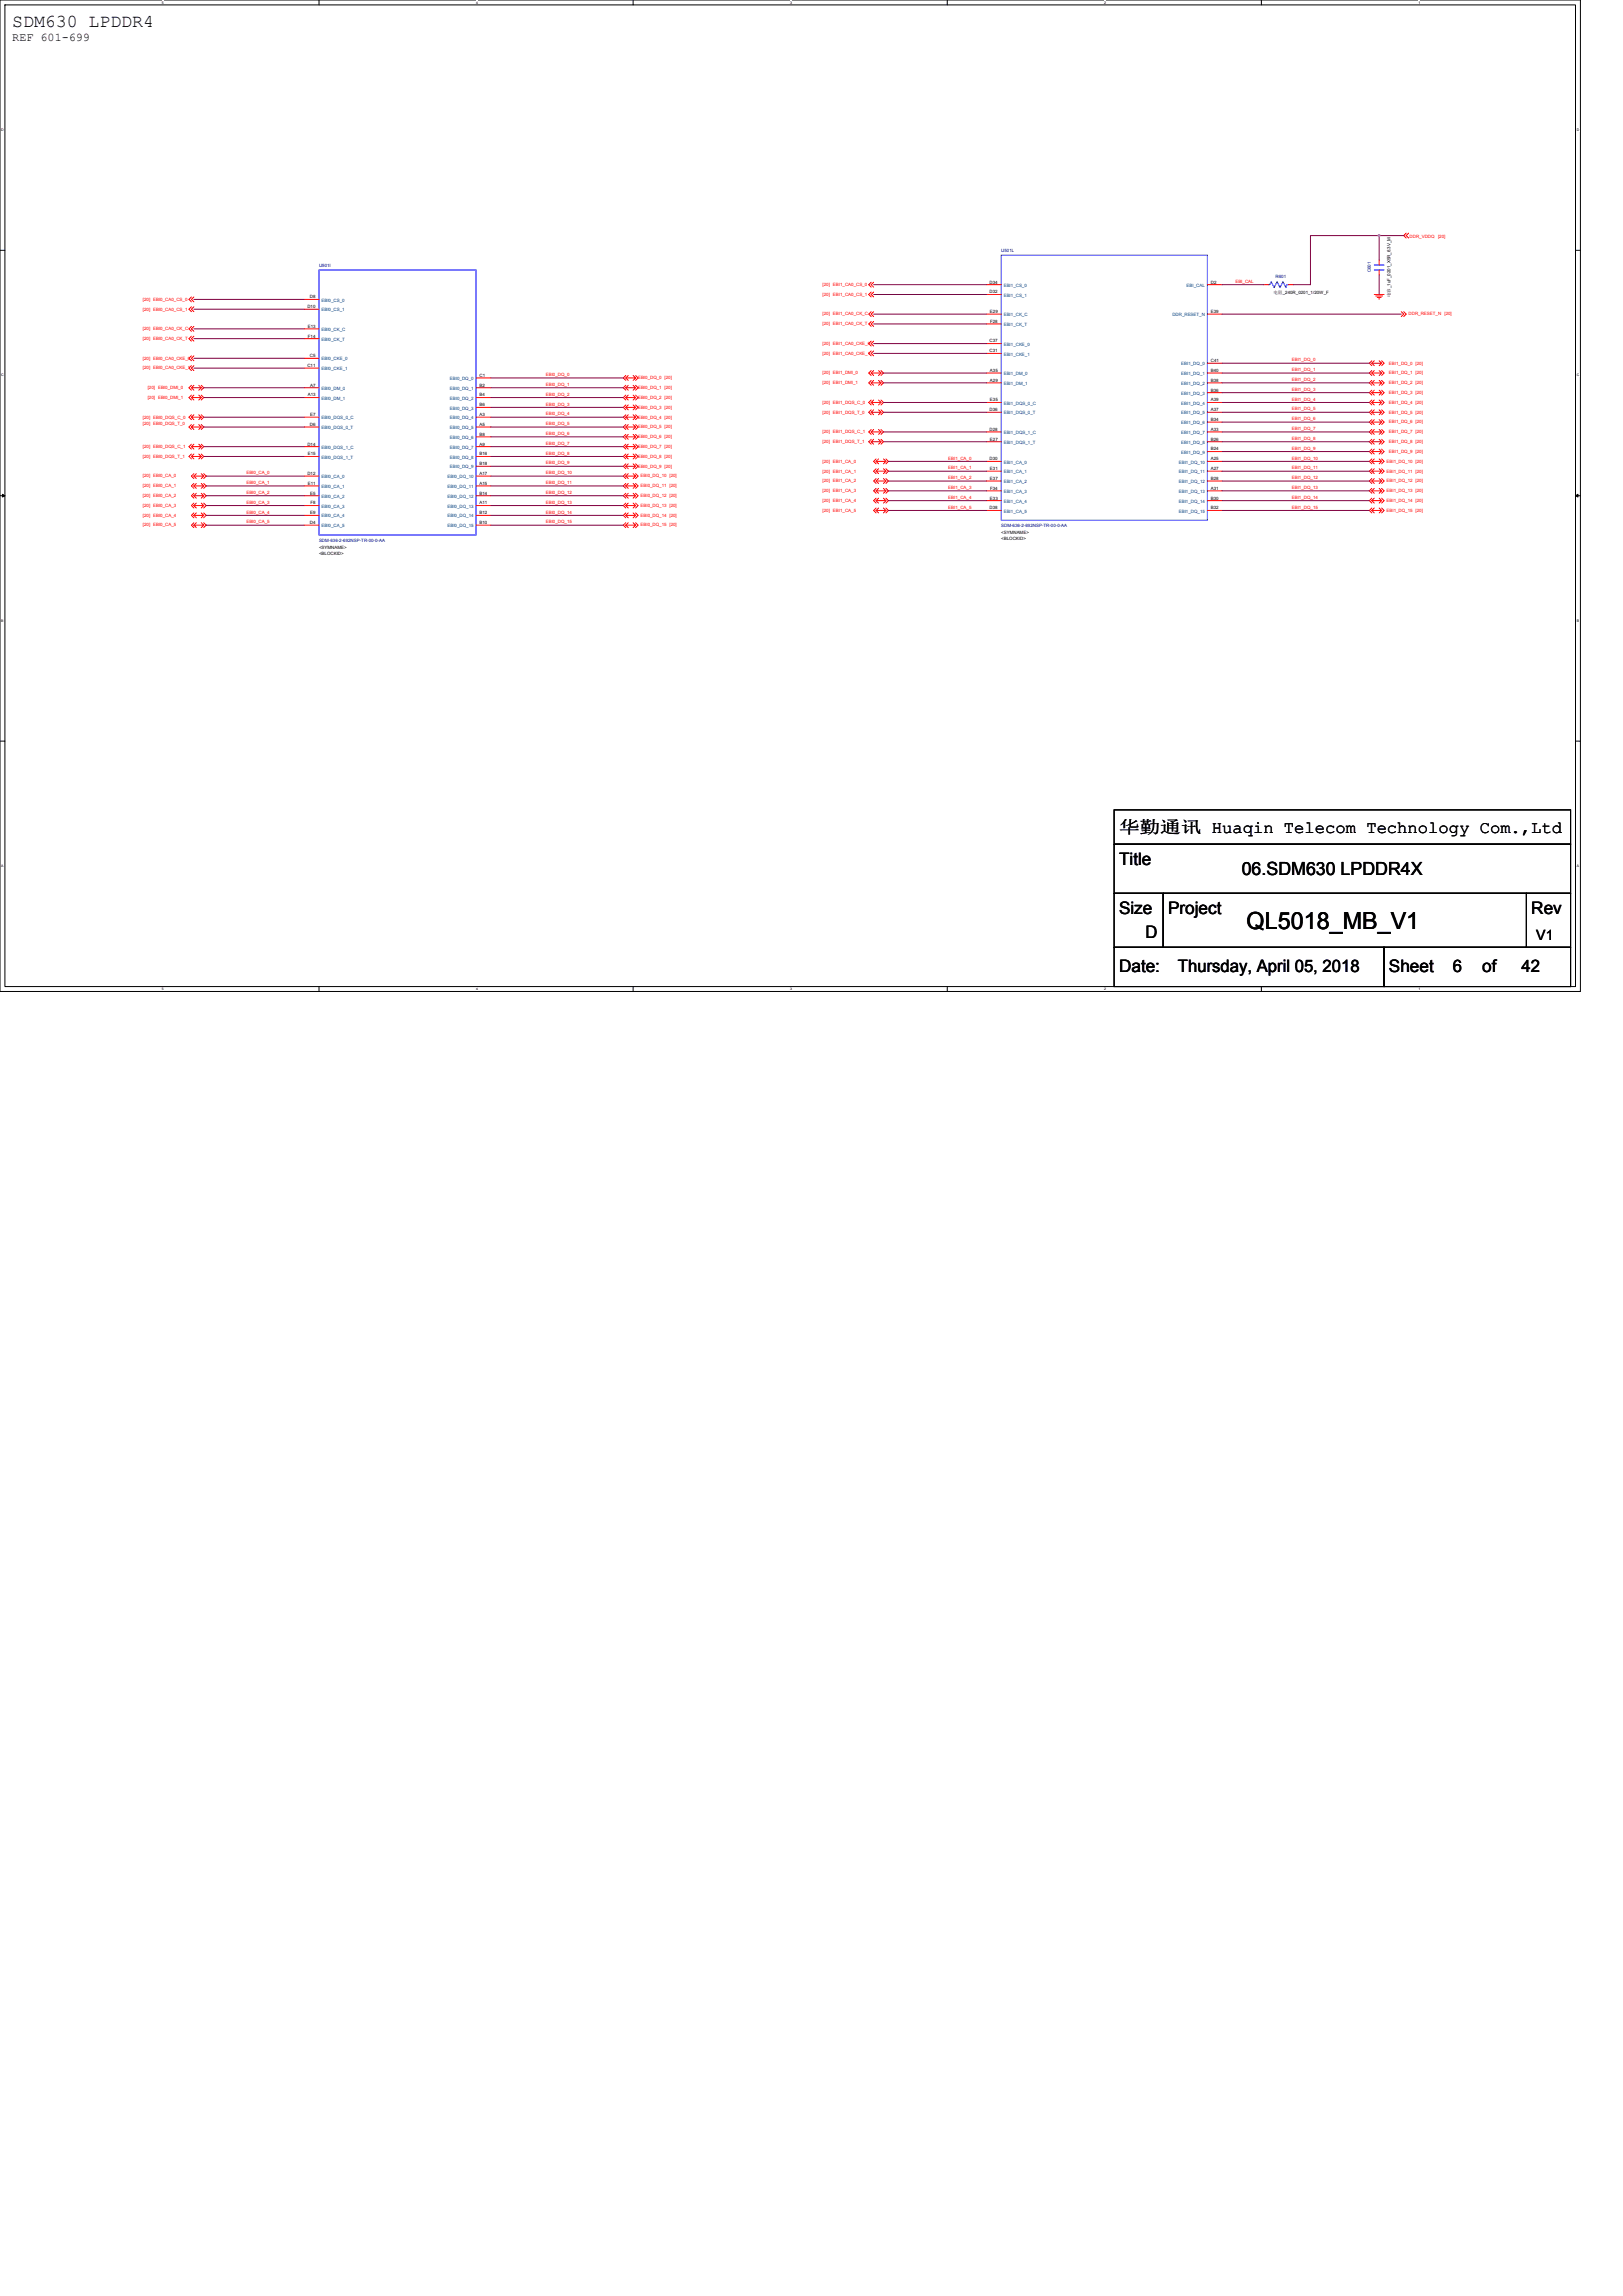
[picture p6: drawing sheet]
<svg xmlns="http://www.w3.org/2000/svg" width="210mm" height="297mm" viewBox="0 0 210 297" stroke-linecap="round" stroke-linejoin="round" font-family="sans-serif">
<defs><g id="words">
<text font-size="3" x="161.3" y="120.2">QL5018_MB_V1</text>
<g font-size="2.3">
<text x="1.6" y="3.5">SDM630 LPDDR4</text>
<text x="160.7" y="113.2">06.SDM630 LPDDR4X</text>
</g>
<g font-size="2.2">
<text x="144.8" y="107.8">华勤通讯 Huaqin Telecom Technology Com.,Ltd</text>
<text x="144.8" y="111.8">Title</text>
<text x="144.8" y="118.2">Size</text>
<text x="151.1" y="118.2">Project</text>
<text x="198.1" y="118.2">Rev</text>
<text x="144.8" y="125.8">Date:</text>
<text x="148.2" y="121.4">D</text>
<text x="152.4" y="125.8">Thursday, April 05, 2018</text>
<text x="179.7" y="125.8">Sheet</text>
<text x="188" y="125.8">6</text>
<text x="191.8" y="125.8">of</text>
<text x="196.8" y="125.8">42</text>
</g>
<text font-size="1.8" x="198.8" y="121.7">V1</text>
<text font-size="1.5" x="1.6" y="5.3">REF 601-699</text>
<g font-size=".6" fill="#000080">
<text x="41.3" y="34.5">U501I</text>
<text x="129.5" y="32.6">U501L</text>
<text x="165" y="35.9">R601</text>
<text x="177.4" y="35.2" transform="rotate(-90 177.4 35.2)">C601</text>
<text x="41.3" y="70.1">SDM-636-2-692NSP-TR-00-0-AA</text>
<text x="129.5" y="68.2">SDM-636-2-692NSP-TR-00-0-AA</text>
</g>
<g font-size=".6" fill="#f00">
<text x="182.4" y="30.8">DDR_VDDQ</text>
<text x="186.1" y="30.8">[20]</text>
<text x="18.5" y="38.9">[20] EBI0_CA0_CS_0</text>
<text x="18.5" y="40.2">[20] EBI0_CA0_CS_1</text>
<text x="106.4" y="37">[20] EBI1_CA0_CS_0</text>
<text x="106.4" y="38.3">[20] EBI1_CA0_CS_1</text>
<text x="106.4" y="40.8">[20] EBI1_CA0_CK_C</text>
<text x="159.8" y="36.6">EBI_CAL</text>
<text x="182.2" y="40.8">DDR_RESET_N</text>
<text x="186.9" y="40.8">[20]</text>
<text x="18.5" y="42.7">[20] EBI0_CA0_CK_C</text>
<text x="18.5" y="44">[20] EBI0_CA0_CK_T</text>
<text x="18.5" y="46.5">[20] EBI0_CA0_CKE_0</text>
<text x="18.5" y="47.8">[20] EBI0_CA0_CKE_1</text>
<text x="106.4" y="42.1">[20] EBI1_CA0_CK_T</text>
<text x="106.4" y="44.6">[20] EBI1_CA0_CKE_0</text>
<text x="106.4" y="45.9">[20] EBI1_CA0_CKE_1</text>
<text x="167.1" y="46.8">EBI1_DQ_0</text>
<text x="179.7" y="47.2">EBI1_DQ_0 [20]</text>
<text x="19.1" y="50.3">[20] EBI0_DMI_0</text>
<text x="19.1" y="51.6">[20] EBI0_DMI_1</text>
<text x="70.6" y="49.9">EBI0_DQ_1</text>
<text x="70.6" y="48.7">EBI0_DQ_0</text>
<text x="70.6" y="52.5">EBI0_DQ_3</text>
<text x="70.6" y="51.2">EBI0_DQ_2</text>
<text x="70.6" y="53.7">EBI0_DQ_4</text>
<text x="82.5" y="49.1">EBI0_DQ_0 [20]</text>
<text x="82.5" y="50.3">EBI0_DQ_1 [20]</text>
<text x="82.5" y="51.6">EBI0_DQ_2 [20]</text>
<text x="82.5" y="52.9">EBI0_DQ_3 [20]</text>
<text x="106.4" y="48.4">[20] EBI1_DMI_0</text>
<text x="106.4" y="49.7">[20] EBI1_DMI_1</text>
<text x="106.4" y="52.2">[20] EBI1_DQS_C_0</text>
<text x="106.4" y="53.5">[20] EBI1_DQS_T_0</text>
<text x="167.1" y="48">EBI1_DQ_1</text>
<text x="167.1" y="49.3">EBI1_DQ_2</text>
<text x="167.1" y="50.6">EBI1_DQ_3</text>
<text x="167.1" y="51.8">EBI1_DQ_4</text>
<text x="167.1" y="53.1">EBI1_DQ_5</text>
<text x="179.7" y="48.4">EBI1_DQ_1 [20]</text>
<text x="179.7" y="49.7">EBI1_DQ_2 [20]</text>
<text x="179.7" y="51">EBI1_DQ_3 [20]</text>
<text x="179.7" y="52.2">EBI1_DQ_4 [20]</text>
<text x="179.7" y="53.5">EBI1_DQ_5 [20]</text>
<text x="18.5" y="54.1">[20] EBI0_DQS_C_0</text>
<text x="18.5" y="58">[20] EBI0_DQS_C_1</text>
<text x="18.5" y="55">[20] EBI0_DQS_T_0</text>
<text x="18.5" y="59.2">[20] EBI0_DQS_T_1</text>
<text x="70.6" y="55">EBI0_DQ_5</text>
<text x="70.6" y="57.6">EBI0_DQ_7</text>
<text x="70.6" y="56.3">EBI0_DQ_6</text>
<text x="70.6" y="58.8">EBI0_DQ_8</text>
<text x="82.5" y="54.1">EBI0_DQ_4 [20]</text>
<text x="82.5" y="55.4">EBI0_DQ_5 [20]</text>
<text x="82.5" y="56.7">EBI0_DQ_6 [20]</text>
<text x="82.5" y="58">EBI0_DQ_7 [20]</text>
<text x="82.5" y="59.2">EBI0_DQ_8 [20]</text>
<text x="106.4" y="56">[20] EBI1_DQS_C_1</text>
<text x="106.4" y="57.3">[20] EBI1_DQS_T_1</text>
<text x="106.4" y="59.9">[20] EBI1_CA_0</text>
<text x="122.7" y="59.5">EBI1_CA_0</text>
<text x="167.1" y="54.4">EBI1_DQ_6</text>
<text x="167.1" y="55.6">EBI1_DQ_7</text>
<text x="167.1" y="56.9">EBI1_DQ_8</text>
<text x="167.1" y="58.2">EBI1_DQ_9</text>
<text x="167.1" y="59.5">EBI1_DQ_10</text>
<text x="179.4" y="59.9">EBI1_DQ_10 [20]</text>
<text x="179.7" y="54.8">EBI1_DQ_6 [20]</text>
<text x="179.7" y="56">EBI1_DQ_7 [20]</text>
<text x="179.7" y="57.3">EBI1_DQ_8 [20]</text>
<text x="179.7" y="58.6">EBI1_DQ_9 [20]</text>
<text x="18.5" y="61.8">[20] EBI0_CA_0</text>
<text x="18.5" y="63">[20] EBI0_CA_1</text>
<text x="18.5" y="64.3">[20] EBI0_CA_2</text>
<text x="18.5" y="65.6">[20] EBI0_CA_3</text>
<text x="31.9" y="61.4">EBI0_CA_0</text>
<text x="31.9" y="62.6">EBI0_CA_1</text>
<text x="31.9" y="63.9">EBI0_CA_2</text>
<text x="31.9" y="65.2">EBI0_CA_3</text>
<text x="70.6" y="60.1">EBI0_DQ_9</text>
<text x="70.6" y="62.6">EBI0_DQ_11</text>
<text x="70.6" y="61.4">EBI0_DQ_10</text>
<text x="70.6" y="65.2">EBI0_DQ_13</text>
<text x="70.6" y="63.9">EBI0_DQ_12</text>
<text x="82.5" y="60.5">EBI0_DQ_9 [20]</text>
<text x="82.9" y="61.8">EBI0_DQ_10 [20]</text>
<text x="82.9" y="63">EBI0_DQ_11 [20]</text>
<text x="82.9" y="64.3">EBI0_DQ_12 [20]</text>
<text x="82.9" y="65.6">EBI0_DQ_13 [20]</text>
<text x="106.4" y="61.1">[20] EBI1_CA_1</text>
<text x="106.4" y="62.4">[20] EBI1_CA_2</text>
<text x="106.4" y="63.7">[20] EBI1_CA_3</text>
<text x="106.4" y="64.9">[20] EBI1_CA_4</text>
<text x="122.7" y="60.7">EBI1_CA_1</text>
<text x="122.7" y="62">EBI1_CA_2</text>
<text x="122.7" y="63.3">EBI1_CA_3</text>
<text x="122.7" y="64.5">EBI1_CA_4</text>
<text x="122.7" y="65.8">EBI1_CA_5</text>
<text x="167.1" y="60.7">EBI1_DQ_11</text>
<text x="167.1" y="62">EBI1_DQ_12</text>
<text x="167.1" y="63.3">EBI1_DQ_13</text>
<text x="167.1" y="64.5">EBI1_DQ_14</text>
<text x="167.1" y="65.8">EBI1_DQ_15</text>
<text x="179.4" y="61.1">EBI1_DQ_11 [20]</text>
<text x="179.4" y="62.4">EBI1_DQ_12 [20]</text>
<text x="179.4" y="63.7">EBI1_DQ_13 [20]</text>
<text x="179.4" y="64.9">EBI1_DQ_14 [20]</text>
<text x="18.5" y="66.8">[20] EBI0_CA_4</text>
<text x="18.5" y="68.1">[20] EBI0_CA_5</text>
<text x="31.9" y="66.4">EBI0_CA_4</text>
<text x="31.9" y="67.7">EBI0_CA_5</text>
<text x="70.6" y="67.7">EBI0_DQ_15</text>
<text x="70.6" y="66.4">EBI0_DQ_14</text>
<text x="82.9" y="66.8">EBI0_DQ_14 [20]</text>
<text x="82.9" y="68.1">EBI0_DQ_15 [20]</text>
<text x="106.4" y="66.2">[20] EBI1_CA_5</text>
<text x="179.4" y="66.2">EBI1_DQ_15 [20]</text>
</g>
<g font-size=".6">
<text x="39.8" y="39.9">D10</text>
<text x="40.1" y="38.6">D8</text>
<text x="128" y="36.7">D34</text>
<text x="128" y="38">D32</text>
<text x="128.1" y="40.5">E29</text>
<text x="128.1" y="41.8">F28</text>
<text x="156.7" y="40.5">E39</text>
<text x="156.7" y="36.7">D2</text>
<text x="164.8" y="38">电阻_240R_0201_1/20W_F</text>
<text x="179.9" y="38.4" transform="rotate(-90 179.9 38.4)">电容_1uF_0201_X5R_6.3V_M</text>
<text x="39.8" y="47.5">C11</text>
<text x="39.8" y="42.4">E13</text>
<text x="39.8" y="43.7">F14</text>
<text x="40.1" y="46.2">C5</text>
<text x="128" y="44.3">C37</text>
<text x="128" y="45.6">C31</text>
<text x="156.7" y="46.8">C41</text>
<text x="39.8" y="51.3">A13</text>
<text x="40.1" y="50">A7</text>
<text x="40.1" y="53.8">E7</text>
<text x="62" y="48.7">C1</text>
<text x="62" y="50">B2</text>
<text x="62" y="51.3">B4</text>
<text x="62" y="52.6">B6</text>
<text x="62" y="53.8">A3</text>
<text x="128" y="53.2">D36</text>
<text x="128.1" y="48.1">A35</text>
<text x="128.1" y="49.4">A29</text>
<text x="128.1" y="51.9">E35</text>
<text x="156.7" y="51.9">A39</text>
<text x="156.7" y="53.2">A37</text>
<text x="156.7" y="48.1">B40</text>
<text x="156.7" y="49.4">B38</text>
<text x="156.7" y="50.7">B36</text>
<text x="39.8" y="57.6">D14</text>
<text x="39.8" y="58.9">E15</text>
<text x="40.1" y="55.1">D6</text>
<text x="62" y="55.1">A5</text>
<text x="62" y="56.4">B8</text>
<text x="62" y="57.6">A9</text>
<text x="62" y="58.9">B16</text>
<text x="128" y="55.7">D28</text>
<text x="128" y="59.5">D30</text>
<text x="128.1" y="57">E27</text>
<text x="156.7" y="59.5">A25</text>
<text x="156.7" y="54.5">B34</text>
<text x="156.7" y="55.7">A33</text>
<text x="156.7" y="57">B26</text>
<text x="156.7" y="58.3">B24</text>
<text x="39.8" y="61.4">D12</text>
<text x="39.8" y="62.7">E11</text>
<text x="40.1" y="64">E5</text>
<text x="40.2" y="65.3">F8</text>
<text x="62" y="60.2">B18</text>
<text x="62" y="61.4">A17</text>
<text x="62" y="62.7">A15</text>
<text x="62" y="64">B14</text>
<text x="62" y="65.3">A11</text>
<text x="128" y="65.9">D38</text>
<text x="128.1" y="64.6">E33</text>
<text x="128.1" y="60.8">E31</text>
<text x="128.1" y="62.1">E37</text>
<text x="128.1" y="63.4">F34</text>
<text x="156.7" y="62.1">B28</text>
<text x="156.7" y="63.4">A31</text>
<text x="156.7" y="64.6">B30</text>
<text x="156.7" y="65.9">B32</text>
<text x="156.7" y="60.8">A27</text>
<text x="40.1" y="67.8">D4</text>
<text x="40.1" y="66.5">E9</text>
<text x="41.3" y="71">&lt;SYMNAME&gt;</text>
<text x="41.3" y="71.8">&lt;BLOCKID&gt;</text>
<text x="62" y="66.5">B12</text>
<text x="62" y="67.8">B10</text>
<text x="129.5" y="69.1">&lt;SYMNAME&gt;</text>
<text x="129.5" y="69.9">&lt;BLOCKID&gt;</text>
</g>
<g font-size=".6" fill="#004080">
<text x="41.6" y="39">EBI0_CS_0</text>
<text x="41.6" y="40.3">EBI0_CS_1</text>
<text x="129.9" y="37.1">EBI1_CS_0</text>
<text x="129.9" y="38.4">EBI1_CS_1</text>
<text x="129.9" y="40.9">EBI1_CK_C</text>
<text x="151.7" y="40.9">DDR_RESET_N</text>
<text x="153.5" y="37.1">EBI_CAL</text>
<text x="41.6" y="42.8">EBI0_CK_C</text>
<text x="41.6" y="44.1">EBI0_CK_T</text>
<text x="41.6" y="46.6">EBI0_CKE_0</text>
<text x="41.6" y="47.9">EBI0_CKE_1</text>
<text x="129.9" y="42.2">EBI1_CK_T</text>
<text x="129.9" y="44.7">EBI1_CKE_0</text>
<text x="129.9" y="46">EBI1_CKE_1</text>
<text x="152.8" y="47.3">EBI1_DQ_0</text>
<text x="41.6" y="50.4">EBI0_DM_0</text>
<text x="41.6" y="51.7">EBI0_DM_1</text>
<text x="58.2" y="49.2">EBI0_DQ_0</text>
<text x="58.2" y="50.4">EBI0_DQ_1</text>
<text x="58.2" y="51.7">EBI0_DQ_2</text>
<text x="58.2" y="53">EBI0_DQ_3</text>
<text x="129.9" y="48.5">EBI1_DM_0</text>
<text x="129.9" y="49.8">EBI1_DM_1</text>
<text x="129.9" y="52.3">EBI1_DQS_0_C</text>
<text x="129.9" y="53.6">EBI1_DQS_0_T</text>
<text x="152.8" y="52.3">EBI1_DQ_4</text>
<text x="152.8" y="53.6">EBI1_DQ_5</text>
<text x="152.8" y="48.5">EBI1_DQ_1</text>
<text x="152.8" y="49.8">EBI1_DQ_2</text>
<text x="152.8" y="51.1">EBI1_DQ_3</text>
<text x="41.6" y="54.3">EBI0_DQS_0_C</text>
<text x="41.6" y="55.5">EBI0_DQS_0_T</text>
<text x="41.6" y="58.1">EBI0_DQS_1_C</text>
<text x="41.6" y="59.3">EBI0_DQS_1_T</text>
<text x="58.2" y="54.3">EBI0_DQ_4</text>
<text x="58.2" y="55.5">EBI0_DQ_5</text>
<text x="58.2" y="56.8">EBI0_DQ_6</text>
<text x="58.2" y="58.1">EBI0_DQ_7</text>
<text x="58.2" y="59.3">EBI0_DQ_8</text>
<text x="129.9" y="56.2">EBI1_DQS_1_C</text>
<text x="129.9" y="57.4">EBI1_DQS_1_T</text>
<text x="129.9" y="60">EBI1_CA_0</text>
<text x="152.5" y="60">EBI1_DQ_10</text>
<text x="152.8" y="54.9">EBI1_DQ_6</text>
<text x="152.8" y="56.2">EBI1_DQ_7</text>
<text x="152.8" y="57.4">EBI1_DQ_8</text>
<text x="152.8" y="58.7">EBI1_DQ_9</text>
<text x="41.6" y="61.9">EBI0_CA_0</text>
<text x="41.6" y="65.7">EBI0_CA_3</text>
<text x="41.6" y="64.4">EBI0_CA_2</text>
<text x="41.6" y="63.1">EBI0_CA_1</text>
<text x="57.9" y="61.9">EBI0_DQ_10</text>
<text x="57.9" y="63.1">EBI0_DQ_11</text>
<text x="57.9" y="64.4">EBI0_DQ_12</text>
<text x="57.9" y="65.7">EBI0_DQ_13</text>
<text x="58.2" y="60.6">EBI0_DQ_9</text>
<text x="129.9" y="65">EBI1_CA_4</text>
<text x="129.9" y="61.2">EBI1_CA_1</text>
<text x="129.9" y="62.5">EBI1_CA_2</text>
<text x="129.9" y="63.8">EBI1_CA_3</text>
<text x="152.5" y="62.5">EBI1_DQ_12</text>
<text x="152.5" y="63.8">EBI1_DQ_13</text>
<text x="152.5" y="65">EBI1_DQ_14</text>
<text x="152.5" y="61.2">EBI1_DQ_11</text>
<text x="41.6" y="68.2">EBI0_CA_5</text>
<text x="41.6" y="67">EBI0_CA_4</text>
<text x="57.9" y="67">EBI0_DQ_14</text>
<text x="57.9" y="68.2">EBI0_DQ_15</text>
<text x="129.9" y="66.3">EBI1_CA_5</text>
<text x="152.5" y="66.3">EBI1_DQ_15</text>
</g>
<g font-size=".5">
<text x="21" y=".5">5</text>
<text x="61.6" y=".5">4</text>
<text x="102.2" y=".5">3</text>
<text x="142.9" y=".5">2</text>
<text x="183.5" y=".5">1</text>
<text x=".2" y="16.9">D</text>
<text x="204" y="16.9">D</text>
<text x=".2" y="48.7">C</text>
<text x="204" y="48.7">C</text>
<text x=".2" y="80.4">B</text>
<text x="204" y="80.4">B</text>
<text x=".2" y="112.2">A</text>
<text x="204" y="112.2">A</text>
<text x="21" y="128.1">5</text>
<text x="61.6" y="128.1">4</text>
<text x="102.2" y="128.1">3</text>
<text x="142.9" y="128.1">2</text>
<text x="183.5" y="128.1">1</text>
</g>
</g></defs>
<path d="M0 0h204.5v128.3h-204.5zM.6 .6h203.2v127h-203.2z" fill="none" stroke="#000" stroke-width=".13"/>
<g fill="#fff">
<path d="M21 .1h.2v.5h-.2z"/>
<path d="M21 127.7h.2v.5h-.2z"/>
</g>
<path d="M41.3 0v.6M41.3 127.6v.7" fill="none" stroke="#000" stroke-width=".13"/>
<g fill="#fff">
<path d="M61.6 .1h.2v.5h-.2z"/>
<path d="M61.6 127.7h.2v.5h-.2z"/>
</g>
<path d="M81.9 0v.6M81.9 127.6v.7" fill="none" stroke="#000" stroke-width=".13"/>
<g fill="#fff">
<path d="M102.2 .1h.3v.5h-.3z"/>
<path d="M102.2 127.7h.3v.5h-.3z"/>
</g>
<path d="M122.6 0v.6M122.6 127.6v.7" fill="none" stroke="#000" stroke-width=".13"/>
<g fill="#fff">
<path d="M142.9 .1h.2v.5h-.2z"/>
<path d="M142.9 127.7h.2v.5h-.2z"/>
</g>
<path d="M163.2 0v.6M163.2 127.6v.7" fill="none" stroke="#000" stroke-width=".13"/>
<g fill="#fff">
<path d="M183.5 .1h.3v.5h-.3z"/>
<path d="M183.5 127.7h.3v.5h-.3z"/>
<path d="M.2 16.5h.3v.5h-.3z"/>
<path d="M204 16.5h.3v.5h-.3z"/>
<path d="M.2 48.3h.3v.5h-.3z"/>
<path d="M204 48.3h.3v.5h-.3z"/>
</g>
<path d="M0 32.4h.6M203.8 32.4h.7" fill="none" stroke="#000" stroke-width=".13"/>
<g fill="#fff">
<path d="M.2 80h.3v.5h-.3z"/>
<path d="M204 80h.3v.5h-.3z"/>
</g>
<path d="M0 64.1h.6M203.8 64.1h.7" fill="none" stroke="#000" stroke-width=".13"/>
<path d="M.3 63.9l.3 .2-.3 .2zM203.8 64.1l.4-.2v.4z" fill="#000" stroke="#000" stroke-width=".13"/>
<g fill="#fff">
<path d="M.2 111.8h.2v.5h-.2z"/>
<path d="M204 111.8h.3v.5h-.3z"/>
</g>
<path d="M0 95.9h.6M203.8 95.9h.7M144.1 109.2h59.1v6.4h-59.1zM144.1 104.8h59.1v4.4h-59.1zM144.1 115.6h6.4v7h-6.4zM150.5 115.6h47v7h-47zM197.5 115.6h5.7v7h-5.7zM144.1 122.6h35v5h-35zM179.1 122.6h24.1v5h-24.1z" fill="none" stroke="#000" stroke-width=".13"/>
<g fill="none" stroke="#f00" stroke-width=".13">
<path d="M24.8 39.7l-.4 .3 .4 .3M24.8 38.4l-.4 .3 .4 .4M25.1 39.7l-.3 .3 .3 .3M25.1 38.4l-.3 .3 .3 .4M39.4 38.7h1.9M112.7 36.5l-.3 .3 .3 .3M112.7 37.8l-.3 .3 .3 .3M113 36.5l-.3 .3 .3 .3M113 37.8l-.3 .3 .3 .3M127.6 36.8h1.9M127.6 38.1h1.9M156.2 36.8h1.9"/>
<path d="M163.5 36.8h.6M166.7 36.8h.6M177.8 38.1h1.3M178 38.3h.9M178.2 38.5h.5M178.4 38.7h.1M178.4 33.7v.6M178.4 34.9v.7M181.9 30.2l-.3 .3 .3 .3M182.2 30.2l-.3 .3 .3 .3M24.8 49.8l-.4 .4 .4 .3M24.8 51.1l-.4 .3 .4 .4"/>
<path d="M24.8 53.7l-.4 .3 .4 .3M24.8 57.5l-.4 .3 .4 .3M24.8 54.9l-.4 .3 .4 .4M24.8 58.7l-.4 .4 .4 .3M24.8 50.2l.3 .3M24.8 50.2h1.2M24.8 51.4l.3 .4M24.8 51.4h1.2M24.8 54l.3 .3M24.8 54h1.2M24.8 57.8l.3 .3M24.8 57.8h1.2"/>
<path d="M24.8 55.2l.3 .4M24.8 55.2h1.2M24.8 59.1l.3 .3M24.8 59.1h1.2M24.8 42.2l-.4 .3 .4 .4M24.8 43.5l-.4 .3 .4 .3M24.8 46l-.4 .4 .4 .3M24.8 47.3l-.4 .3 .4 .3M25.1 49.8l-.3 .4M25.1 51.1l-.3 .3M25.1 53.7l-.3 .3M25.1 57.5l-.3 .3"/>
<path d="M25.1 54.9l-.3 .3M25.1 58.7l-.3 .4M25.1 42.2l-.3 .3 .3 .4M25.1 43.5l-.3 .3 .3 .3M25.1 46l-.3 .4 .3 .3M25.1 47.3l-.3 .3 .3 .3M25.7 49.8l.3 .4M25.7 51.1l.3 .3M25.7 53.7l.3 .3M25.7 57.5l.3 .3M25.7 54.9l.3 .3M25.7 58.7l.3 .4"/>
<path d="M26 50.2l-.3 .3M26 51.4l-.3 .4M26 54l-.3 .3M26 57.8l-.3 .3M26 55.2l-.3 .4M26 59.1l-.3 .3M26 49.8l.4 .4-.4 .3M26 51.1l.4 .3-.4 .4M26 53.7l.4 .3-.4 .3M26 57.5l.4 .3-.4 .3M26 54.9l.4 .3-.4 .4M26 58.7l.4 .4-.4 .3"/>
<path d="M39.4 40h1.9M39.4 42.5h1.9M39.4 43.8h1.9M39.4 46.4h1.9M39.4 47.6h1.9M39.4 50.2h1.9M39.4 51.4h1.9M39.4 54h1.9M39.4 55.2h1.9M39.4 57.8h1.9M39.4 59.1h1.9M61.6 48.9h1.9"/>
<path d="M61.6 50.2h1.9M61.6 51.4h1.9M61.6 52.7h1.9M61.6 54h1.9M61.6 55.2h1.9M61.6 56.5h1.9M61.6 57.8h1.9M61.6 59.1h1.9M81 48.9l.3 .3M81 50.2l.3 .3M81 51.4l.3 .4M81 52.7l.3 .3"/>
<path d="M81 54l.3 .3M81 55.2l.3 .4M81 56.5l.3 .3M81 57.8l.3 .3M81 59.1l.3 .3M81 48.6l-.4 .3 .4 .3M81 49.8l-.4 .4 .4 .3M81 51.1l-.4 .3 .4 .4M81 52.4l-.4 .3 .4 .3M81 53.7l-.4 .3 .4 .3M81 54.9l-.4 .3 .4 .4M81 56.2l-.4 .3 .4 .3"/>
<path d="M81 57.5l-.4 .3 .4 .3M81 58.7l-.4 .4 .4 .3M81 48.9h1.2M81 50.2h1.2M81 51.4h1.2M81 52.7h1.2M81 54h1.2M81 55.2h1.2M81 56.5h1.2M81 57.8h1.2M81 59.1h1.2M81.3 48.6l-.3 .3"/>
<path d="M81.3 49.8l-.3 .4M81.3 51.1l-.3 .3M81.3 52.4l-.3 .3M81.3 53.7l-.3 .3M81.3 54.9l-.3 .3M81.3 56.2l-.3 .3M81.3 57.5l-.3 .3M81.3 58.7l-.3 .4M81.9 48.6l.3 .3M81.9 49.8l.3 .4M81.9 51.1l.3 .3M81.9 52.4l.3 .3"/>
<path d="M81.9 53.7l.3 .3M81.9 54.9l.3 .3M81.9 56.2l.3 .3M81.9 57.5l.3 .3M81.9 58.7l.3 .4M82.2 48.6l.3 .3-.3 .3M82.2 49.8l.3 .4-.3 .3M82.2 51.1l.3 .3-.3 .4M82.2 52.4l.3 .3-.3 .3M82.2 53.7l.3 .3-.3 .3M82.2 54.9l.3 .3-.3 .4M82.2 56.2l.3 .3-.3 .3"/>
<path d="M82.2 57.5l.3 .3-.3 .3M82.2 58.7l.3 .4-.3 .3M82.2 48.9l-.3 .3M82.2 50.2l-.3 .3M82.2 51.4l-.3 .4M82.2 52.7l-.3 .3M82.2 54l-.3 .3M82.2 55.2l-.3 .4M82.2 56.5l-.3 .3M82.2 57.8l-.3 .3M82.2 59.1l-.3 .3M112.7 48.3l.3 .3"/>
<path d="M112.7 48.3h1.3M112.7 49.5l.3 .3M112.7 49.5h1.3M112.7 52.1l.3 .3M112.7 52.1h1.3M112.7 55.9l.3 .3M112.7 55.9h1.3M112.7 53.3l.3 .4M112.7 53.3h1.3M112.7 57.1l.3 .4M112.7 57.1h1.3M112.7 40.3l-.3 .3 .3 .4"/>
<path d="M112.7 41.6l-.3 .3 .3 .3M112.7 44.1l-.3 .3 .3 .4M112.7 45.4l-.3 .3 .3 .3M112.7 47.9l-.3 .4 .3 .3M112.7 49.2l-.3 .3 .3 .3M112.7 51.8l-.3 .3 .3 .3M112.7 55.6l-.3 .3 .3 .3M112.7 53l-.3 .3 .3 .4M112.7 56.8l-.3 .3 .3 .4M113 40.3l-.3 .3 .3 .4M113 41.6l-.3 .3 .3 .3M113 44.1l-.3 .3 .3 .4"/>
<path d="M113 45.4l-.3 .3 .3 .3M113 47.9l-.3 .4M113 49.2l-.3 .3M113 51.8l-.3 .3M113 55.6l-.3 .3M113 53l-.3 .3M113 56.8l-.3 .3M113.3 59.7l.4 .3M113.3 59.7h1.3M113.3 59.4l-.3 .3 .3 .3M113.7 59.4l-.4 .3M113.7 47.9l.3 .4"/>
<path d="M113.7 49.2l.3 .3M113.7 51.8l.3 .3M113.7 55.6l.3 .3M113.7 53l.3 .3M113.7 56.8l.3 .3M114 47.9l.3 .4-.3 .3M114 49.2l.3 .3-.3 .3M114 51.8l.3 .3-.3 .3M114 55.6l.3 .3-.3 .3M114 53l.3 .3-.3 .4M114 56.8l.3 .3-.3 .4M114 48.3l-.3 .3"/>
<path d="M114 49.5l-.3 .3M114 52.1l-.3 .3M114 55.9l-.3 .3M114 53.3l-.3 .4M114 57.1l-.3 .4M114.3 59.4l.3 .3M114.6 59.4l.3 .3-.3 .3M114.6 59.7l-.3 .3M127.6 40.6h1.9M127.6 41.9h1.9M127.6 44.4h1.9M127.6 45.7h1.9"/>
<path d="M127.6 48.3h1.9M127.6 49.5h1.9M127.6 52.1h1.9M127.6 53.3h1.9M127.6 55.9h1.9M127.6 57.1h1.9M127.6 59.7h1.9M156.2 52.1h1.9M156.2 53.3h1.9M156.2 54.6h1.9M156.2 55.9h1.9M156.2 40.6h1.9"/>
<path d="M156.2 47h1.9M156.2 48.3h1.9M156.2 49.5h1.9M156.2 50.8h1.9M156.2 57.1h1.9M156.2 58.4h1.9M156.2 59.7h1.9M177.5 47l.3 .3M177.5 48.3l.3 .3M177.5 49.5l.3 .3M177.5 50.8l.3 .3M177.5 52.1l.3 .3"/>
<path d="M177.5 53.3l.3 .4M177.5 54.6l.3 .3M177.5 55.9l.3 .3M177.5 57.1l.3 .4M177.5 58.4l.3 .3M177.5 59.7l.3 .3M177.5 46.7l-.3 .3 .3 .3M177.5 47.9l-.3 .4 .3 .3M177.5 49.2l-.3 .3 .3 .3M177.5 50.5l-.3 .3 .3 .3M177.5 51.8l-.3 .3 .3 .3M177.5 53l-.3 .3 .3 .4"/>
<path d="M177.5 54.3l-.3 .3 .3 .3M177.5 55.6l-.3 .3 .3 .3M177.5 56.8l-.3 .3 .3 .4M177.5 58.1l-.3 .3 .3 .3M177.5 59.4l-.3 .3 .3 .3M177.5 47h1.3M177.5 48.3h1.3M177.5 49.5h1.3M177.5 50.8h1.3M177.5 52.1h1.3M177.5 53.3h1.3M177.5 54.6h1.3"/>
<path d="M177.5 55.9h1.3M177.5 57.1h1.3M177.5 58.4h1.3M177.5 59.7h1.3M177.8 46.7l-.3 .3M177.8 47.9l-.3 .4M177.8 49.2l-.3 .3M177.8 50.5l-.3 .3M177.8 51.8l-.3 .3M177.8 53l-.3 .3M177.8 54.3l-.3 .3M177.8 55.6l-.3 .3"/>
<path d="M177.8 56.8l-.3 .3M177.8 58.1l-.3 .3M177.8 59.4l-.3 .3M178.4 46.7l.4 .3M178.4 47.9l.4 .4M178.4 49.2l.4 .3M178.4 50.5l.4 .3M178.4 51.8l.4 .3M178.4 53l.4 .3M178.4 54.3l.4 .3M178.4 55.6l.4 .3M178.4 56.8l.4 .3"/>
<path d="M178.4 58.1l.4 .3M178.4 59.4l.4 .3M178.8 46.7l.3 .3-.3 .3M178.8 47.9l.3 .4-.3 .3M178.8 49.2l.3 .3-.3 .3M178.8 50.5l.3 .3-.3 .3M178.8 51.8l.3 .3-.3 .3M178.8 53l.3 .3-.3 .4M178.8 54.3l.3 .3-.3 .3M178.8 55.6l.3 .3-.3 .3M178.8 56.8l.3 .3-.3 .4M178.8 58.1l.3 .3-.3 .3"/>
<path d="M178.8 59.4l.3 .3-.3 .3M178.8 47l-.4 .3M178.8 48.3l-.4 .3M178.8 49.5l-.4 .3M178.8 50.8l-.4 .3M178.8 52.1l-.4 .3M178.8 53.3l-.4 .4M178.8 54.6l-.4 .3M178.8 55.9l-.4 .3M178.8 57.1l-.4 .4M178.8 58.4l-.4 .3M178.8 59.7l-.4 .3"/>
<path d="M181.3 40.3l.3 .3-.3 .4M181.6 40.3l.3 .3-.3 .4M25.1 61.3l-.3 .3 .3 .3M25.1 62.5l-.3 .4 .3 .3M25.1 63.8l-.3 .3 .3 .4M25.1 65.1l-.3 .3 .3 .3M25.1 66.4l-.3 .3 .3 .3M25.1 67.6l-.3 .3 .3 .4M25.1 61.6l.3 .3M25.1 61.6h1.3M25.1 62.9l.3 .3M25.1 62.9h1.3"/>
<path d="M25.1 64.1l.3 .4M25.1 64.1h1.3M25.1 65.4l.3 .3M25.1 65.4h1.3M25.1 66.7l.3 .3M25.1 66.7h1.3M25.1 67.9l.3 .4M25.1 67.9h1.3M25.4 61.3l-.3 .3M25.4 62.5l-.3 .4M25.4 63.8l-.3 .3M25.4 65.1l-.3 .3"/>
<path d="M25.4 66.4l-.3 .3M25.4 67.6l-.3 .3M26 61.3l.4 .3M26 62.5l.4 .4M26 63.8l.4 .3M26 65.1l.4 .3M26 66.4l.4 .3M26 67.6l.4 .3M26.4 61.6l-.4 .3M26.4 62.9l-.4 .3M26.4 64.1l-.4 .4M26.4 65.4l-.4 .3"/>
<path d="M26.4 66.7l-.4 .3M26.4 67.9l-.4 .4M26.4 61.3l.3 .3-.3 .3M26.4 62.5l.3 .4-.3 .3M26.4 63.8l.3 .3-.3 .4M26.4 65.1l.3 .3-.3 .3M26.4 66.4l.3 .3-.3 .3M26.4 67.6l.3 .3-.3 .4M39.4 61.6h1.9M39.4 67.9h1.9M39.4 65.4h1.9M39.4 66.7h1.9"/>
<path d="M39.4 64.1h1.9M39.4 62.9h1.9M61.6 60.3h1.9M61.6 61.6h1.9M61.6 62.9h1.9M61.6 64.1h1.9M61.6 65.4h1.9M61.6 66.7h1.9M61.6 67.9h1.9M81 60.3l.3 .3M81 61.6l.3 .3M81 62.9l.3 .3"/>
<path d="M81 64.1l.3 .4M81 65.4l.3 .3M81 66.7l.3 .3M81 67.9l.3 .4M81 60l-.4 .3 .4 .3M81 61.3l-.4 .3 .4 .3M81 62.5l-.4 .4 .4 .3M81 63.8l-.4 .3 .4 .4M81 65.1l-.4 .3 .4 .3M81 66.4l-.4 .3 .4 .3M81 67.6l-.4 .3 .4 .4M81 60.3h1.2"/>
<path d="M81 61.6h1.2M81 62.9h1.2M81 64.1h1.2M81 65.4h1.2M81 66.7h1.2M81 67.9h1.2M81.3 60l-.3 .3M81.3 61.3l-.3 .3M81.3 62.5l-.3 .4M81.3 63.8l-.3 .3M81.3 65.1l-.3 .3M81.3 66.4l-.3 .3"/>
<path d="M81.3 67.6l-.3 .3M81.9 60l.3 .3M81.9 61.3l.3 .3M81.9 62.5l.3 .4M81.9 63.8l.3 .3M81.9 65.1l.3 .3M81.9 66.4l.3 .3M81.9 67.6l.3 .3M82.2 60l.3 .3-.3 .3M82.2 61.3l.3 .3-.3 .3M82.2 62.5l.3 .4-.3 .3M82.2 63.8l.3 .3-.3 .4"/>
<path d="M82.2 65.1l.3 .3-.3 .3M82.2 66.4l.3 .3-.3 .3M82.2 67.6l.3 .3-.3 .4M82.2 60.3l-.3 .3M82.2 61.6l-.3 .3M82.2 62.9l-.3 .3M82.2 64.1l-.3 .4M82.2 65.4l-.3 .3M82.2 66.7l-.3 .3M82.2 67.9l-.3 .4M113.3 61l.4 .3M113.3 61h1.3"/>
<path d="M113.3 62.2l.4 .3M113.3 62.2h1.3M113.3 63.5l.4 .3M113.3 63.5h1.3M113.3 64.8l.4 .3M113.3 64.8h1.3M113.3 66l.4 .4M113.3 66h1.3M113.3 60.6l-.3 .4 .3 .3M113.3 61.9l-.3 .3 .3 .3M113.3 63.2l-.3 .3 .3 .3M113.3 64.5l-.3 .3 .3 .3"/>
<path d="M113.3 65.7l-.3 .3 .3 .4M113.7 60.6l-.4 .4M113.7 61.9l-.4 .3M113.7 63.2l-.4 .3M113.7 64.5l-.4 .3M113.7 65.7l-.4 .3M114.3 60.6l.3 .4M114.3 61.9l.3 .3M114.3 63.2l.3 .3M114.3 64.5l.3 .3M114.3 65.7l.3 .3M114.6 60.6l.3 .4-.3 .3"/>
<path d="M114.6 61.9l.3 .3-.3 .3M114.6 63.2l.3 .3-.3 .3M114.6 64.5l.3 .3-.3 .3M114.6 65.7l.3 .3-.3 .4M114.6 61l-.3 .3M114.6 62.2l-.3 .3M114.6 63.5l-.3 .3M114.6 64.8l-.3 .3M114.6 66l-.3 .4M127.6 64.8h1.9M127.6 66h1.9M127.6 61h1.9"/>
<path d="M127.6 62.2h1.9M127.6 63.5h1.9M156.2 62.2h1.9M156.2 63.5h1.9M156.2 64.8h1.9M156.2 66h1.9M156.2 61h1.9M177.5 61l.3 .3M177.5 62.2l.3 .3M177.5 63.5l.3 .3M177.5 64.8l.3 .3M177.5 66l.3 .4"/>
<path d="M177.5 60.6l-.3 .4 .3 .3M177.5 61.9l-.3 .3 .3 .3M177.5 63.2l-.3 .3 .3 .3M177.5 64.5l-.3 .3 .3 .3M177.5 65.7l-.3 .3 .3 .4M177.5 61h1.3M177.5 62.2h1.3M177.5 63.5h1.3M177.5 64.8h1.3M177.5 66h1.3M177.8 60.6l-.3 .4M177.8 61.9l-.3 .3"/>
<path d="M177.8 63.2l-.3 .3M177.8 64.5l-.3 .3M177.8 65.7l-.3 .3M178.4 60.6l.4 .4M178.4 61.9l.4 .3M178.4 63.2l.4 .3M178.4 64.5l.4 .3M178.4 65.7l.4 .3M178.8 60.6l.3 .4-.3 .3M178.8 61.9l.3 .3-.3 .3M178.8 63.2l.3 .3-.3 .3M178.8 64.5l.3 .3-.3 .3"/>
<path d="M178.8 65.7l.3 .3-.3 .4M178.8 61l-.4 .3M178.8 62.2l-.4 .3M178.8 63.5l-.4 .3M178.8 64.8l-.4 .3M178.8 66l-.4 .4"/>
</g>
<path d="M41.3 34.9h20.3v34.3h-20.3zM129.5 33h26.7v34.3h-26.7zM164.1 36.8h.1M164.1 36.8h.2l.2-.4 .3 .8 .4-.8 .4 .8 .4-.8 .4 .8 .1-.4h.2M166.7 36.8h.1M177.8 34.3h1.3M177.8 34.9h1.3M178.4 34.3h.1M178.4 34.9h.1" fill="none" stroke="#00f" stroke-width=".13"/>
<g fill="none" stroke="#800040" stroke-width=".13">
<path d="M25.1 38.7h14.3M113 36.8h14.6M113 38.1h14.6M158.1 36.8h5.4M178.4 30.5h3.2M178.4 35.6v2.5M178.4 30.5h-8.9v6.3h-2.2M178.4 30.5v3.2M25.1 40h14.3M25.1 42.5h14.3M25.1 43.8h14.3M25.1 46.4h14.3"/>
<path d="M25.1 47.6h14.3M26.4 50.2h13M26.4 51.4h13M26.4 54h13M26.4 57.8h13M26.4 55.2h13M26.4 59.1h13M63.5 50.2h17.1M63.5 48.9h17.1M63.5 52.7h17.1M63.5 51.4h17.1M63.5 55.2h17.1"/>
<path d="M63.5 54h17.1M63.5 57.8h17.1M63.5 56.5h17.1M63.5 59.1h17.1M113 40.6h14.6M113 41.9h14.6M113 44.4h14.6M113 45.7h14.6M114.3 48.3h13.3M114.3 49.5h13.3M114.3 52.1h13.3M114.3 55.9h13.3"/>
<path d="M114.3 53.3h13.3M114.3 57.1h13.3M114.9 59.7h12.7M158.1 47h19.1M158.1 48.3h19.1M158.1 49.5h19.1M158.1 50.8h19.1M158.1 52.1h19.1M158.1 53.3h19.1M158.1 54.6h19.1M158.1 55.9h19.1M158.1 57.1h19.1"/>
<path d="M158.1 58.4h19.1M158.1 59.7h19.1M158.1 40.6h23.2M26.7 62.9h12.7M26.7 64.1h12.7M26.7 65.4h12.7M26.7 66.7h12.7M26.7 67.9h12.7M26.7 61.6h12.7M63.5 60.3h17.1M63.5 62.9h17.1M63.5 61.6h17.1"/>
<path d="M63.5 65.4h17.1M63.5 64.1h17.1M63.5 67.9h17.1M63.5 66.7h17.1M114.9 61h12.7M114.9 62.2h12.7M114.9 63.5h12.7M114.9 64.8h12.7M114.9 66h12.7M158.1 61h19.1M158.1 62.2h19.1M158.1 63.5h19.1"/>
<path d="M158.1 64.8h19.1M158.1 66h19.1"/>
</g>
<g fill="#f0f" stroke="#f0f" stroke-width=".13">
<path d="M178.3 30.4h.2v.1h-.2z" fill-rule="evenodd"/>
<path d="M178.3 30.4h.2v.1h-.2z" fill-rule="evenodd"/>
</g>
<use href="#words"/>
</svg>
